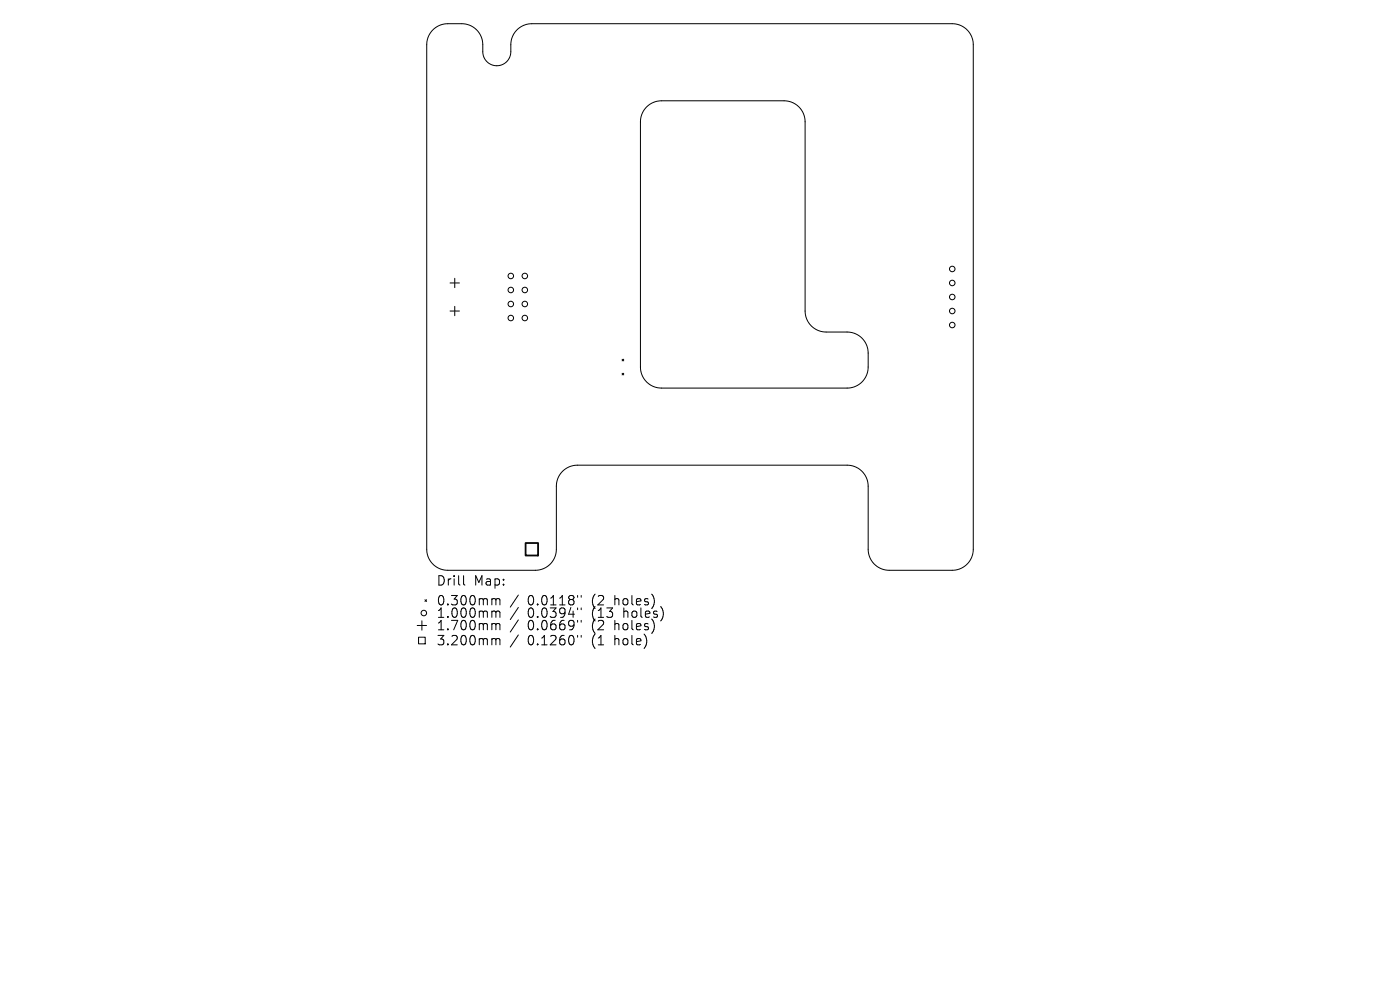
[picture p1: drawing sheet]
<svg xmlns="http://www.w3.org/2000/svg" width="297mm" height="210mm" viewBox="0 0 297 210" stroke-linecap="round" stroke-linejoin="round" font-family="sans-serif">
<defs><g id="words">
<g font-size="2.8">
<text x="92.5" y="124.5">Drill</text>
<text x="100.5" y="124.5">Map:</text>
<text x="92.5" y="128.7">0.300mm</text>
<text x="92.5" y="131.3">1.000mm</text>
<text x="111.9" y="128.7">0.0118&quot;</text>
<text x="111.9" y="131.3">0.0394&quot;</text>
<text x="125.7" y="128.7">(2</text>
<text x="125.7" y="131.3">(13</text>
<text x="130.6" y="128.7">holes)</text>
<text x="132.5" y="131.3">holes)</text>
<text x="92.5" y="134">1.700mm</text>
<text x="92.5" y="137.2">3.200mm</text>
<text x="111.9" y="134">0.0669&quot;</text>
<text x="111.9" y="137.2">0.1260&quot;</text>
<text x="125.7" y="134">(2</text>
<text x="125.7" y="137.2">(1</text>
<text x="130.6" y="134">holes)</text>
<text x="130.6" y="137.2">hole)</text>
</g>
</g></defs>
<g fill="none" stroke="#000" stroke-width=".21">
<path d="M91.8 6.3a4.5 4.5 0 0 1 3.2-1.3h3a4.5 4.5 0 0 1 4.4 4.5v1.5a2.97 2.97 0 0 0 3 2.9 2.97 2.97 0 0 0 3-2.9v-1.5a4.5 4.5 0 0 1 4.4-4.5h89.2a4.5 4.5 0 0 1 4.5 4.5v107a4.5 4.5 0 0 1-4.5 4.5h-13.4a4.5 4.5 0 0 1-4.4-4.5v-13.4a4.5 4.5 0 0 0-4.5-4.4h-57.2a4.5 4.5 0 0 0-4.5 4.4v13.4a4.5 4.5 0 0 1-4.4 4.5h-18.6a4.5 4.5 0 0 1-4.5-4.5v-107a4.5 4.5 0 0 1 1.3-3.2zM137.2 22.7a4.5 4.5 0 0 1 3.1-1.3h26a4.5 4.5 0 0 1 4.5 4.4v40.2a4.5 4.5 0 0 0 4.5 4.4h4.4a4.5 4.5 0 0 1 4.5 4.5v3a4.5 4.5 0 0 1-4.5 4.4h-39.4a4.5 4.5 0 0 1-4.4-4.4v-52.1a4.5 4.5 0 0 1 1.3-3.1zM96.5 59v2M95.5 60h2M95.5 66h2M96.5 65v2M132 76.2l.3 .4M132 79.2l.3 .3M132.3 76.2l-.3 .4M132.3 79.2l-.3 .3M88.5 132.7h2M88.8 135.2h1.4v1.4h-1.4z"/>
<path d="M89.5 131.7v2M90.1 127.2l.4 .4M90.5 127.2l-.4 .4M98.3 122.1v1.7l.3 .3M104.6 127l.5 .1 .1 .2M104.6 129.6h.3l.3 .3M104.6 132.3h.3l.3 .3M104.6 135.5l.5 .1 .1 .1M105.2 127.3l.3-.3 .5 .1 .1 1.2M105.2 127.3v1M105.2 129.9v1.1M105.2 132.6v1"/>
<path d="M105.2 135.7v1.1M105.2 129.9l.3-.3 .5 .1 .1 1.3M105.2 132.6l.3-.3 .5 .1 .1 1.2M105.2 135.7l.3-.2 .5 .1 .1 1.2M110 126.2l-1.8 2.6M110 128.9l-1.8 2.5M110 131.5l-1.8 2.6M110 134.7l-1.8 2.6M122.5 126.3v.4M122.5 129v.3M122.5 131.6v.4M122.5 134.8v.4"/>
<path d="M123.3 126.3v.4M123.3 129v.3M123.3 131.6v.4M123.3 134.8v.4"/>
<circle cx="108.4" cy="58.5" r=".59"/>
<circle cx="111.3" cy="58.5" r=".59"/>
<circle cx="202" cy="57.1" r=".59"/>
<circle cx="108.4" cy="67.5" r=".59"/>
<circle cx="108.4" cy="61.5" r=".59"/>
<circle cx="108.4" cy="64.5" r=".59"/>
<circle cx="111.3" cy="67.5" r=".59"/>
<circle cx="111.3" cy="61.5" r=".59"/>
<circle cx="111.3" cy="64.5" r=".59"/>
<circle cx="202" cy="63" r=".59"/>
<circle cx="202" cy="66" r=".59"/>
<circle cx="202" cy="60" r=".59"/>
<circle cx="202" cy="68.9" r=".59"/>
<circle cx="89.9" cy="130" r=".59"/>
</g>
<path d="M111.5 115.2h2.6v2.6h-2.6z" fill="none" stroke="#000" stroke-width=".37"/>
<use href="#words"/>
</svg>
